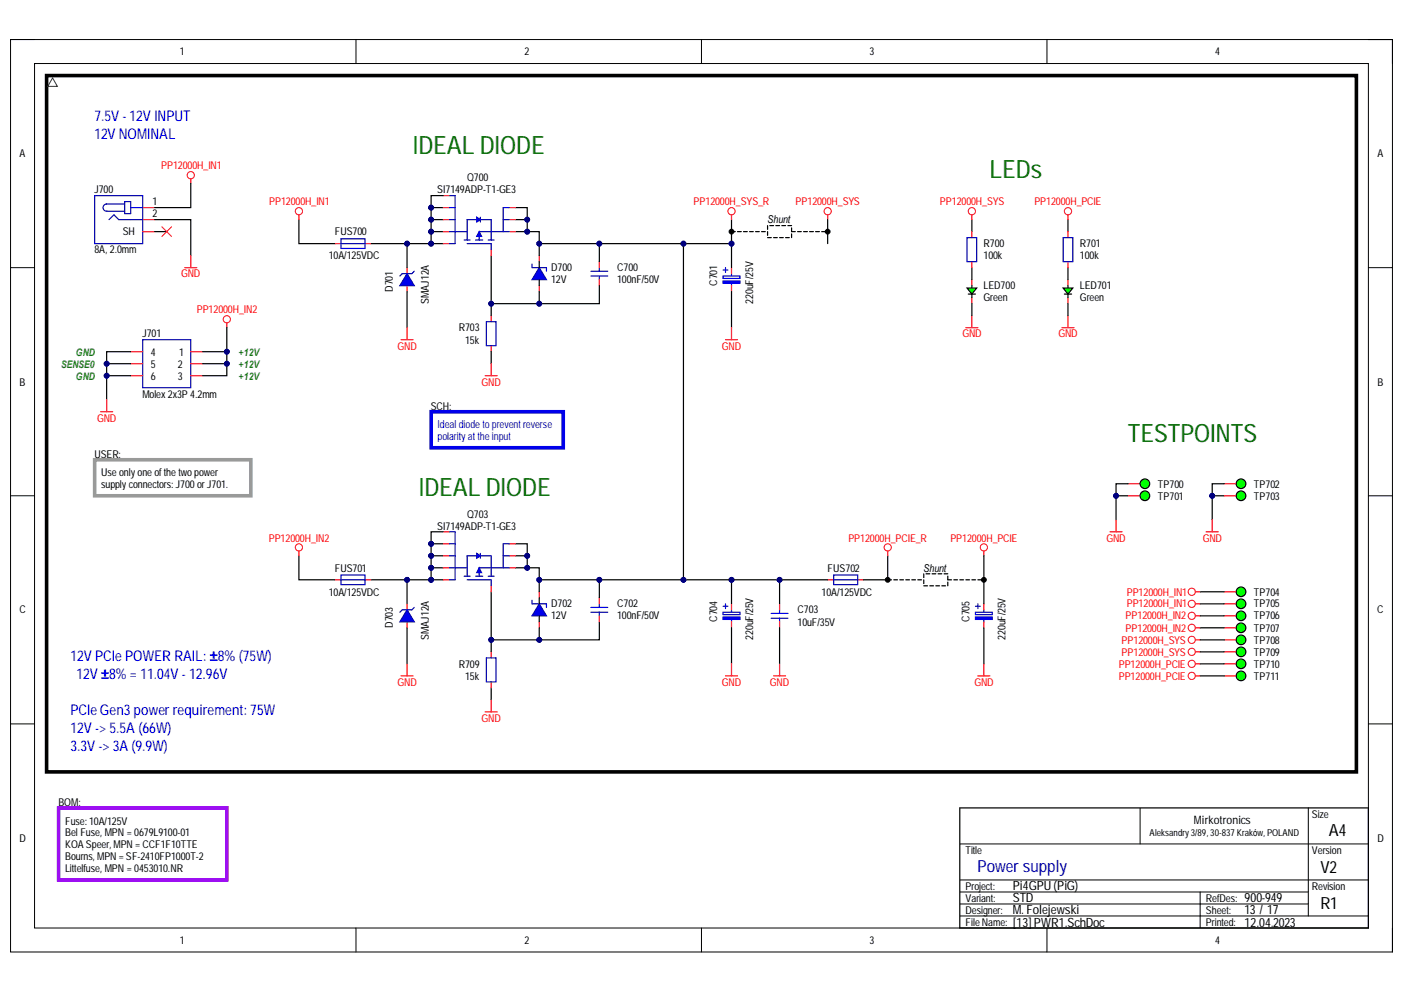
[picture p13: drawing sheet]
<svg xmlns="http://www.w3.org/2000/svg" width="297mm" height="210mm" viewBox="0 0 297 210" stroke-linecap="round" stroke-linejoin="round" font-family="sans-serif">
<defs><g id="words">
<g font-size="5.3" fill="#060">
<text x="87.3" y="32.6">IDEAL DIODE</text>
<text x="209.4" y="37.7">LEDs</text>
<text x="238.6" y="93.6">TESTPOINTS</text>
<text x="88.6" y="105">IDEAL DIODE</text>
</g>
<g font-size="3.6">
<text x="281.1" y="176.8">A4</text>
<text x="279.3" y="184.7">V2</text>
<text x="279.3" y="192.3">R1</text>
</g>
<text font-size="3.6" fill="#00c" x="206.8" y="184.4">Power supply</text>
<g font-size="3.1" fill="#00f">
<text x="20" y="25.5">7.5V - 12V INPUT</text>
<text x="20" y="29.4">12V NOMINAL</text>
<text x="14.9" y="139.8">12V PCIe POWER RAIL: ±8% (75W)</text>
<text x="16.2" y="143.7">12V ±8% = 11.04V - 12.96V</text>
<text x="14.9" y="151.3">PCIe Gen3power requirement: 75W</text>
<text x="14.9" y="155.1">12V -&gt; 5.5A (66W)</text>
<text x="14.9" y="158.9">3.3V -&gt; 3A (9.9W)</text>
</g>
<g font-size="2.7">
<text x="214.3" y="188.4">Pi4GPU(PiG)</text>
<text x="214.3" y="191">STD</text>
<text x="263.3" y="191">900-949</text>
<text x="214.3" y="196.1">[13]PWR1.SchDoc</text>
<text x="214.3" y="193.5">M. Folejewski</text>
<text x="263.3" y="196.1">12.04.2023</text>
<text x="263.3" y="193.5">13 /17</text>
</g>
<text font-size="2.5" x="252.6" y="174.3">Mirkotronics</text>
<g font-size="2.3">
<text x="38.1" y="11.7">1</text>
<text x="110.9" y="11.7">2</text>
<text x="184" y="11.7">3</text>
<text x="257.1" y="11.7">4</text>
<text x="4.1" y="33.3">A</text>
<text x="291.4" y="33.3">A</text>
<text x="20" y="40.9">J700</text>
<text x="92.5" y="40.9">SI7149ADP-T1-GE3</text>
<text x="98.8" y="38.4">Q700</text>
<text x="32.2" y="43.5">1</text>
<text x="32.2" y="46">2</text>
<text x="162.4" y="47.3">Shunt</text>
<text x="20" y="53.6">8A, 2.0mm</text>
<text x="26" y="49.8">SH</text>
<text x="70.8" y="49.8">FUS700</text>
<text x="208.1" y="52.4">R700</text>
<text x="228.5" y="52.4">R701</text>
<text x="69.6" y="54.9">10A/125VDC</text>
<text x="116.6" y="57.4">D700</text>
<text x="116.6" y="60">12V</text>
<text x="130.6" y="57.4">C700</text>
<text x="130.6" y="60">100nF/50V</text>
<text x="208.1" y="54.9">100k</text>
<text x="228.5" y="54.9">100k</text>
<text x="83.1" y="61.7" transform="rotate(-90 83.1 61.7)">D701</text>
<text x="90.7" y="64.3" transform="rotate(-90 90.7 64.3)">SMAJ12A</text>
<text x="151.7" y="60.5" transform="rotate(-90 151.7 60.5)">C701</text>
<text x="159.3" y="64.3" transform="rotate(-90 159.3 64.3)">220uF/25V</text>
<text x="208.1" y="61.2">LED700</text>
<text x="208.1" y="63.8">Green</text>
<text x="228.5" y="61.2">LED701</text>
<text x="228.5" y="63.8">Green</text>
<text x="30.1" y="71.4">J701</text>
<text x="97.1" y="70.1">R703</text>
<text x="31.9" y="77.8">5</text>
<text x="31.9" y="75.3">4</text>
<text x="37.7" y="77.8">2</text>
<text x="37.9" y="75.3">1</text>
<text x="98.4" y="72.7">15k</text>
<text x="4.1" y="81.6">B</text>
<text x="31.9" y="80.3">6</text>
<text x="37.7" y="80.3">3</text>
<text x="291.4" y="81.6">B</text>
<text x="30.1" y="84.1">Molex 2x3P 4.2mm</text>
<text x="91.1" y="86.7">SCH:</text>
<text x="20" y="96.8">USER:</text>
<text x="21.4" y="100.7">Use only one of the two power</text>
<text x="21.4" y="103.3">supply connectors: J700orJ701.</text>
<text x="245" y="103.2">TP700</text>
<text x="245" y="105.7">TP701</text>
<text x="265.3" y="103.2">TP702</text>
<text x="265.3" y="105.7">TP703</text>
<text x="92.5" y="112.1">SI7149ADP-T1-GE3</text>
<text x="98.8" y="109.5">Q703</text>
<text x="70.8" y="120.9">FUS701</text>
<text x="175.1" y="120.9">FUS702</text>
<text x="195.4" y="120.9">Shunt</text>
<text x="4.1" y="129.8">C</text>
<text x="69.6" y="126">10A/125VDC</text>
<text x="116.6" y="128.5">D702</text>
<text x="116.6" y="131.1">12V</text>
<text x="130.6" y="128.5">C702</text>
<text x="130.6" y="131.1">100nF/50V</text>
<text x="151.7" y="131.6" transform="rotate(-90 151.7 131.6)">C704</text>
<text x="168.7" y="129.8">C703</text>
<text x="173.8" y="126">10A/125VDC</text>
<text x="205.1" y="131.6" transform="rotate(-90 205.1 131.6)">C705</text>
<text x="265.3" y="128.5">TP705</text>
<text x="265.3" y="126">TP704</text>
<text x="265.3" y="131.1">TP706</text>
<text x="291.4" y="129.8">C</text>
<text x="83.1" y="132.9" transform="rotate(-90 83.1 132.9)">D703</text>
<text x="90.7" y="135.4" transform="rotate(-90 90.7 135.4)">SMAJ12A</text>
<text x="159.3" y="135.4" transform="rotate(-90 159.3 135.4)">220uF/25V</text>
<text x="168.7" y="132.4">10uF/35V</text>
<text x="212.7" y="135.4" transform="rotate(-90 212.7 135.4)">220uF/25V</text>
<text x="265.3" y="133.7">TP707</text>
<text x="265.3" y="136.2">TP708</text>
<text x="97.1" y="141.3">R709</text>
<text x="98.4" y="143.9">15k</text>
<text x="265.3" y="138.8">TP709</text>
<text x="265.3" y="141.3">TP710</text>
<text x="265.3" y="143.9">TP711</text>
<text x="12.4" y="170.5">BOM:</text>
<text x="277.6" y="173">Size</text>
<text x="4.1" y="178.1">D</text>
<text x="13.8" y="174.5">Fuse: 10A/125V</text>
<text x="13.8" y="177">Bel Fuse, MPN = 0679L9100-01</text>
<text x="13.8" y="179.5">KOA Speer, MPN = CCF1F10TTE</text>
<text x="291.4" y="178.1">D</text>
<text x="13.8" y="182.1">Bourns, MPN = SF-2410FP1000T-2</text>
<text x="13.8" y="184.6">Littelfuse, MPN = 0453010.NR</text>
<text x="204.3" y="180.6">Title</text>
<text x="277.6" y="180.6">Version</text>
<text x="204.3" y="188.2">Project:</text>
<text x="204.3" y="190.8">Variant:</text>
<text x="255.1" y="190.8">RefDes:</text>
<text x="277.6" y="188.2">Revision</text>
<text x="204.3" y="195.9">File Name:</text>
<text x="204.3" y="193.4">Designer:</text>
<text x="255.1" y="195.9">Printed:</text>
<text x="255.1" y="193.4">Sheet:</text>
<text x="38.1" y="199.7">1</text>
<text x="110.9" y="199.7">2</text>
<text x="184" y="199.7">3</text>
<text x="257.1" y="199.7">4</text>
</g>
<g font-size="2.3" fill="#f00">
<text x="34.1" y="35.9">PP12000H_IN1</text>
<text x="57" y="43.5">PP12000H_IN1</text>
<text x="146.7" y="43.5">PP12000H_SYS_R</text>
<text x="168.3" y="43.5">PP12000H_SYS</text>
<text x="198.9" y="43.5">PP12000H_SYS</text>
<text x="218.8" y="43.5">PP12000H_PCIE</text>
<text x="38.3" y="58.7">GND</text>
<text x="41.6" y="66.3">PP12000H_IN2</text>
<text x="203.6" y="71.4">GND</text>
<text x="223.9" y="71.4">GND</text>
<text x="84.1" y="74">GND</text>
<text x="152.7" y="74">GND</text>
<text x="101.9" y="81.6">GND</text>
<text x="20.6" y="89.2">GND</text>
<text x="56.9" y="114.6">PP12000H_IN2</text>
<text x="179.5" y="114.6">PP12000H_PCIE_R</text>
<text x="201.1" y="114.6">PP12000H_PCIE</text>
<text x="234.1" y="114.6">GND</text>
<text x="254.5" y="114.6">GND</text>
<text x="238.1" y="131.1">PP12000H_IN2</text>
<text x="238.4" y="126">PP12000H_IN1</text>
<text x="238.4" y="128.5">PP12000H_IN1</text>
<text x="237.3" y="136.2">PP12000H_SYS</text>
<text x="238.1" y="133.7">PP12000H_IN2</text>
<text x="236.7" y="141.3">PP12000H_PCIE</text>
<text x="236.7" y="143.9">PP12000H_PCIE</text>
<text x="237.3" y="138.8">PP12000H_SYS</text>
<text x="84.1" y="145.1">GND</text>
<text x="152.7" y="145.1">GND</text>
<text x="162.9" y="145.1">GND</text>
<text x="206.1" y="145.1">GND</text>
<text x="101.9" y="152.7">GND</text>
</g>
<g font-size="2.3" fill="#00f">
<text x="92.6" y="90.6">Ideal diode to prevent reverse</text>
<text x="92.6" y="93.1">polarity at the input</text>
</g>
<g font-size="2.2" fill="#38761d">
<text x="12.9" y="77.8">SENSE0</text>
<text x="16.1" y="75.3">GND</text>
<text x="50.5" y="75.3">+12V</text>
<text x="50.5" y="77.8">+12V</text>
<text x="16.1" y="80.3">GND</text>
<text x="50.5" y="80.3">+12V</text>
</g>
<text font-size="2" x="243.2" y="176.9">Aleksandry3/89, 30-837 Kraków, POLAND</text>
</g></defs>
<path d="M2.2 8.4h292.4v193h-292.4z" fill="none" stroke="#000" stroke-width=".21"/>
<path d="M7.3 13.4h282.2v183h-282.2z" fill-rule="evenodd" fill="#fff"/>
<g fill="none" stroke="#000" stroke-width=".21">
<path d="M2.2 8.4h5.1M7.3 13.4h282.2v183h-282.2zM75.3 8.4v5M148.4 8.4v5M221.5 8.4v5M289.5 8.4h5.1v5M2.2 56.6h5.1M289.5 56.6h5.1M2.2 104.9h5.1M289.5 104.9h5.1M2.2 153.2h5.1M289.5 153.2h5.1"/>
<path d="M75.3 196.4v5M148.4 196.4v5M221.5 196.4v5M294.6 196.4v5"/>
</g>
<path d="M9.9 16h277.1v147.3h-277.1z" fill="none" stroke="#000" stroke-width=".76"/>
<path d="M11.1 16.5l1 1.8h-2z" fill="none" stroke="#333" stroke-width=".21"/>
<path d="M20 41.4h10.2v10.1h-10.2z" fill-rule="evenodd" fill="#fff"/>
<path d="M20 41.4h10.2v10.1h-10.2zM23.1 46.5l1-1 1 1h5.1M26.4 43.2h-3.8a.76 .76 0 0 0-.8 .7 .76 .76 0 0 0 .8 .8h3.8M26.4 42.7h1.3v2.5h-1.3zM27.7 43.9h2.5M163.2 129.8h3.5M163.2 130.8h3.5M164.9 129v.8M164.9 130.8v.8" fill="none" stroke="#00c" stroke-width=".25"/>
<path d="M40.4 37.8v1M30.2 43.9h2.5M30.2 49h2.5M30.2 46.5h2.5M39.1 56.6h2.5M40.4 54.1v2.5M164.9 127.8v1.2M164.9 131.6v1.2M259 127.8h2.5" fill="none" stroke="#f00" stroke-width=".25"/>
<path d="M40.4 38.8v5.1h-7.7M32.7 46.5h7.7v7.6M32.7 49h2.6" fill="none" stroke="#000" stroke-width=".25"/>
<g fill="none" stroke="#f00" stroke-width=".21">
<path d="M34.3 48l2 2M36.3 48l-2 2"/>
<circle cx="40.4" cy="37.1" r=".76"/>
</g>
<circle cx="262.6" cy="127.8" r="1.02" fill="#0f0"/>
<g fill="none" stroke="#000" stroke-width=".25">
<path d="M253.9 127.8h5.1"/>
<circle cx="262.6" cy="127.8" r="1.02"/>
</g>
<circle cx="252.1" cy="137.9" r=".76" fill="none" stroke="#f00" stroke-width=".21"/>
<path d="M252.9 137.9h1M259 125.2h2.5" fill="none" stroke="#f00" stroke-width=".25"/>
<circle cx="262.6" cy="125.2" r="1.02" fill="#0f0"/>
<g fill="none" stroke="#000" stroke-width=".25">
<path d="M253.9 125.2h5.1"/>
<circle cx="262.6" cy="125.2" r="1.02"/>
</g>
<circle cx="252.1" cy="135.4" r=".76" fill="none" stroke="#f00" stroke-width=".21"/>
<path d="M238.7 102.4h2.5M252.9 135.4h1" fill="none" stroke="#f00" stroke-width=".25"/>
<circle cx="242.2" cy="102.4" r="1.02" fill="#0f0"/>
<circle cx="242.2" cy="102.4" r="1.02" fill="none" stroke="#000" stroke-width=".25"/>
<path d="M238.7 104.9h2.5" fill="none" stroke="#f00" stroke-width=".25"/>
<circle cx="242.2" cy="104.9" r="1.02" fill="#0f0"/>
<g fill="none" stroke="#000" stroke-width=".25">
<path d="M238.7 104.9h-2.6v5.1"/>
<circle cx="242.2" cy="104.9" r="1.02"/>
</g>
<circle cx="236.1" cy="104.9" r=".51" fill="#000080"/>
<circle cx="236.1" cy="104.9" r=".51" fill="none" stroke="#000080" stroke-width=".21"/>
<path d="M234.9 112.5h2.5M236.1 110v2.5" fill="none" stroke="#f00" stroke-width=".25"/>
<path d="M238.7 102.4h-2.6v2.5" fill="none" stroke="#000" stroke-width=".25"/>
<circle cx="236.1" cy="104.9" r=".51" fill="#000080"/>
<circle cx="236.1" cy="104.9" r=".51" fill="none" stroke="#000080" stroke-width=".21"/>
<circle cx="208.2" cy="115.8" r=".76" fill="none" stroke="#f00" stroke-width=".21"/>
<path d="M205.6 59.2v1.2M204.3 69.3h2.6M205.6 63v1.3M205.6 66.8v2.5M208.2 116.6v1" fill="none" stroke="#f00" stroke-width=".25"/>
<path d="M205.6 60.4v2.6" fill="none" stroke="#000" stroke-width=".25"/>
<path d="M204.6 61h2l-1 1.2z" fill="#0f0"/>
<path d="M205.6 46.5v2.5M205.6 56.6v2.6M204.6 61h2l-1 1.2zM204.9 62.2h1.5M205.6 64.3v2.5M225.9 60.4v2.6" fill="none" stroke="#000" stroke-width=".25"/>
<path d="M225.9 59.2v1.2M224.7 69.3h2.5M225.9 63v1.3M225.9 66.8v2.5" fill="none" stroke="#f00" stroke-width=".25"/>
<path d="M224.9 61h2.1l-1.1 1.2z" fill="#0f0"/>
<path d="M225.9 46.5v2.5M225.9 56.6v2.6M224.9 61h2.1l-1.1 1.2zM225.2 62.2h1.5M225.9 64.3v2.5" fill="none" stroke="#000" stroke-width=".25"/>
<path d="M30.2 71.9h10.2v10.1h-10.2z" fill-rule="evenodd" fill="#fff"/>
<path d="M30.2 71.9h10.2v10.1h-10.2z" fill="none" stroke="#00c" stroke-width=".25"/>
<path d="M27.7 74.4h2.5M27.7 79.5h2.5M27.7 77h2.5M40.4 74.4h2.5M40.4 79.5h2.5M40.4 77h2.5" fill="none" stroke="#f00" stroke-width=".25"/>
<path d="M27.7 74.4h-5.1v10.2" fill="none" stroke="#000" stroke-width=".25"/>
<circle cx="22.6" cy="77" r=".51" fill="#000080"/>
<circle cx="22.6" cy="77" r=".51" fill="none" stroke="#000080" stroke-width=".21"/>
<circle cx="22.6" cy="79.5" r=".51" fill="#000080"/>
<circle cx="22.6" cy="79.5" r=".51" fill="none" stroke="#000080" stroke-width=".21"/>
<path d="M22.6 77h5.1" fill="none" stroke="#000" stroke-width=".25"/>
<circle cx="22.6" cy="77" r=".51" fill="#000080"/>
<circle cx="22.6" cy="77" r=".51" fill="none" stroke="#000080" stroke-width=".21"/>
<path d="M48 68.3v1M21.3 87.1h2.5M22.6 84.6v2.5" fill="none" stroke="#f00" stroke-width=".25"/>
<circle cx="48" cy="67.6" r=".76" fill="none" stroke="#f00" stroke-width=".21"/>
<path d="M48 74.4v2.6h-5.1" fill="none" stroke="#000" stroke-width=".25"/>
<circle cx="48" cy="77" r=".51" fill="#000080"/>
<circle cx="48" cy="77" r=".51" fill="none" stroke="#000080" stroke-width=".21"/>
<circle cx="48" cy="74.4" r=".51" fill="#000080"/>
<circle cx="48" cy="74.4" r=".51" fill="none" stroke="#000080" stroke-width=".21"/>
<path d="M48 77v2.5h-5.1" fill="none" stroke="#000" stroke-width=".25"/>
<circle cx="48" cy="77" r=".51" fill="#000080"/>
<circle cx="48" cy="77" r=".51" fill="none" stroke="#000080" stroke-width=".21"/>
<path d="M48 69.3v5.1h-5.1" fill="none" stroke="#000" stroke-width=".25"/>
<circle cx="48" cy="74.4" r=".51" fill="#000080"/>
<circle cx="48" cy="74.4" r=".51" fill="none" stroke="#000080" stroke-width=".21"/>
<path d="M86.1 56.6v1.3M86.1 60.4v1.3" fill="none" stroke="#f00" stroke-width=".25"/>
<path d="M87.6 57.4l-.5 .5h-2l-.5 .5" fill="none" stroke="#00c" stroke-width=".25"/>
<path d="M86.1 57.9l1.5 2.5h-3z" fill-rule="evenodd" fill="#00c"/>
<path d="M86.1 57.9l1.5 2.5h-3zM153 57.1h1M153.5 56.6v1M154.8 57.9v.5M154.8 59.9v.5" fill="none" stroke="#00c" stroke-width=".25"/>
<path d="M154.8 56.6v1.3M154.8 60.4v1.3" fill="none" stroke="#f00" stroke-width=".25"/>
<path d="M153 59.4h3.5v.5h-3.5z" fill-rule="evenodd" fill="#00c"/>
<path d="M153 59.4h3.5v.5h-3.5z" fill="none" stroke="#00c" stroke-width=".25"/>
<path d="M153 58.4h3.5v.5h-3.5z" fill-rule="evenodd" fill="#fff"/>
<path d="M72.1 50.5h5.1v2.1h-5.1zM72.1 51.5h5.1M153 58.4h3.5v.5h-3.5z" fill="none" stroke="#00c" stroke-width=".25"/>
<path d="M70.9 51.5h1.2M77.2 51.5h1.3" fill="none" stroke="#f00" stroke-width=".25"/>
<path d="M78.5 122.7h7.6v5.1" fill="none" stroke="#000" stroke-width=".25"/>
<circle cx="86.1" cy="122.7" r=".51" fill="#000080"/>
<circle cx="86.1" cy="122.7" r=".51" fill="none" stroke="#000080" stroke-width=".21"/>
<path d="M63.2 46.5v5h7.7M86.1 61.7v7.6M154.8 61.7v7.6" fill="none" stroke="#000" stroke-width=".25"/>
<circle cx="63.2" cy="44.7" r=".76" fill="none" stroke="#f00" stroke-width=".21"/>
<path d="M63.2 45.5v1M84.9 71.9h2.5M86.1 69.3v2.6M153.5 71.9h2.5M154.8 69.3v2.6M154.8 127.8v1.2M154.8 131.6v1.2" fill="none" stroke="#f00" stroke-width=".25"/>
<path d="M153 128.3h1M153.5 127.8v1M154.8 129v.5M154.8 131.1v.5" fill="none" stroke="#00c" stroke-width=".25"/>
<path d="M153 130.6h3.5v.5h-3.5z" fill-rule="evenodd" fill="#00c"/>
<path d="M153 130.6h3.5v.5h-3.5z" fill="none" stroke="#00c" stroke-width=".25"/>
<path d="M153 129.5h3.5v.6h-3.5z" fill-rule="evenodd" fill="#fff"/>
<path d="M72.1 121.7h5.1v2h-5.1zM72.1 122.7h5.1M87.6 128.5l-.5 .5h-2l-.5 .5M153 129.5h3.5v.6h-3.5z" fill="none" stroke="#00c" stroke-width=".25"/>
<path d="M63.2 117.6v5.1h7.7M154.8 132.8v7.7" fill="none" stroke="#000" stroke-width=".25"/>
<path d="M63.2 116.6v1M70.9 122.7h1.2M77.2 122.7h1.3M86.1 127.8v1.2M86.1 131.6v1.2M153.5 143h2.5M154.8 140.5v2.5" fill="none" stroke="#f00" stroke-width=".25"/>
<circle cx="63.2" cy="115.8" r=".76" fill="none" stroke="#f00" stroke-width=".21"/>
<path d="M86.1 129l1.5 2.6h-3z" fill-rule="evenodd" fill="#00c"/>
<path d="M86.1 129l1.5 2.6h-3z" fill="none" stroke="#00c" stroke-width=".25"/>
<path d="M78.5 51.5h7.6v5.1" fill="none" stroke="#000" stroke-width=".25"/>
<circle cx="86.1" cy="51.6" r=".51" fill="#000080"/>
<circle cx="86.1" cy="51.6" r=".51" fill="none" stroke="#000080" stroke-width=".21"/>
<path d="M12.4 171h35.6v15.2h-35.6z" fill-rule="evenodd" fill="#fff"/>
<path d="M12.4 171h35.6v15.2h-35.6z" fill="none" stroke="#90f" stroke-width=".76"/>
<path d="M93.7 43.9h-2.5v7.6h2.5M86.1 132.8v7.7M164.9 132.8v7.7" fill="none" stroke="#000" stroke-width=".25"/>
<path d="M84.9 143h2.5M86.1 140.5v2.5M163.7 143h2.5M164.9 140.5v2.5" fill="none" stroke="#f00" stroke-width=".25"/>
<circle cx="91.2" cy="43.9" r=".51" fill="#000080"/>
<circle cx="91.2" cy="43.9" r=".51" fill="none" stroke="#000080" stroke-width=".21"/>
<circle cx="91.2" cy="46.5" r=".51" fill="#000080"/>
<circle cx="91.2" cy="46.5" r=".51" fill="none" stroke="#000080" stroke-width=".21"/>
<circle cx="91.2" cy="49" r=".51" fill="#000080"/>
<circle cx="91.2" cy="49" r=".51" fill="none" stroke="#000080" stroke-width=".21"/>
<circle cx="91.2" cy="51.6" r=".51" fill="#000080"/>
<circle cx="91.2" cy="51.6" r=".51" fill="none" stroke="#000080" stroke-width=".21"/>
<path d="M91.2 49h2.5" fill="none" stroke="#000" stroke-width=".25"/>
<circle cx="91.2" cy="49" r=".51" fill="#000080"/>
<circle cx="91.2" cy="49" r=".51" fill="none" stroke="#000080" stroke-width=".21"/>
<path d="M91.2 46.5h2.5" fill="none" stroke="#000" stroke-width=".25"/>
<circle cx="91.2" cy="46.5" r=".51" fill="#000080"/>
<circle cx="91.2" cy="46.5" r=".51" fill="none" stroke="#000080" stroke-width=".21"/>
<path d="M86.1 51.5h5.1" fill="none" stroke="#000" stroke-width=".25"/>
<circle cx="91.2" cy="51.6" r=".51" fill="#000080"/>
<circle cx="91.2" cy="51.6" r=".51" fill="none" stroke="#000080" stroke-width=".21"/>
<circle cx="86.1" cy="51.6" r=".51" fill="#000080"/>
<circle cx="86.1" cy="51.6" r=".51" fill="none" stroke="#000080" stroke-width=".21"/>
<path d="M109 43.9h2.5v5.1h-2.5" fill="none" stroke="#000" stroke-width=".25"/>
<circle cx="111.5" cy="46.5" r=".51" fill="#000080"/>
<circle cx="111.5" cy="46.5" r=".51" fill="none" stroke="#000080" stroke-width=".21"/>
<circle cx="111.5" cy="49" r=".51" fill="#000080"/>
<circle cx="111.5" cy="49" r=".51" fill="none" stroke="#000080" stroke-width=".21"/>
<path d="M109 46.5h2.5" fill="none" stroke="#000" stroke-width=".25"/>
<circle cx="111.5" cy="46.5" r=".51" fill="#000080"/>
<circle cx="111.5" cy="46.5" r=".51" fill="none" stroke="#000080" stroke-width=".21"/>
<path d="M103.9 66.8v1.3M103.9 73.1v1.3" fill="none" stroke="#f00" stroke-width=".25"/>
<path d="M102.9 68.1h2v5h-2z" fill="none" stroke="#00c" stroke-width=".25"/>
<path d="M103.9 54.1v12.7M103.9 74.4v2.6" fill="none" stroke="#000" stroke-width=".25"/>
<circle cx="103.9" cy="64.3" r=".51" fill="#000080"/>
<circle cx="103.9" cy="64.3" r=".51" fill="none" stroke="#000080" stroke-width=".21"/>
<path d="M125 57.4h3.6M125 58.4h3.6M126.8 56.6v.8M126.8 58.4v.8" fill="none" stroke="#00c" stroke-width=".25"/>
<path d="M114.1 54.1v1.3M126.8 55.4v1.2M126.8 59.2v1.2M114.1 60.4v1.3" fill="none" stroke="#f00" stroke-width=".25"/>
<path d="M114.1 56.6l1.5 2.6h-3z" fill-rule="evenodd" fill="#00c"/>
<path d="M112.6 55.9v.7h3v.8M114.1 56.6l1.5 2.6h-3z" fill="none" stroke="#00c" stroke-width=".25"/>
<path d="M114.1 51.5v2.6M114.1 55.4v1.2M114.1 59.2v1.2" fill="none" stroke="#000" stroke-width=".25"/>
<circle cx="114.1" cy="51.6" r=".51" fill="#000080"/>
<circle cx="114.1" cy="51.6" r=".51" fill="none" stroke="#000080" stroke-width=".21"/>
<path d="M126.8 51.5v3.9" fill="none" stroke="#000" stroke-width=".25"/>
<circle cx="126.8" cy="51.6" r=".51" fill="#000080"/>
<circle cx="126.8" cy="51.6" r=".51" fill="none" stroke="#000080" stroke-width=".21"/>
<path d="M126.8 60.4v3.9h-22.9" fill="none" stroke="#000" stroke-width=".25"/>
<circle cx="114.1" cy="64.3" r=".51" fill="#000080"/>
<circle cx="114.1" cy="64.3" r=".51" fill="none" stroke="#000080" stroke-width=".21"/>
<circle cx="103.9" cy="64.3" r=".51" fill="#000080"/>
<circle cx="103.9" cy="64.3" r=".51" fill="none" stroke="#000080" stroke-width=".21"/>
<path d="M114.1 61.7v2.6" fill="none" stroke="#000" stroke-width=".25"/>
<circle cx="114.1" cy="64.3" r=".51" fill="#000080"/>
<circle cx="114.1" cy="64.3" r=".51" fill="none" stroke="#000080" stroke-width=".21"/>
<path d="M93.7 115.1h-2.5v7.6h2.5" fill="none" stroke="#000" stroke-width=".25"/>
<circle cx="91.2" cy="115.1" r=".51" fill="#000080"/>
<circle cx="91.2" cy="115.1" r=".51" fill="none" stroke="#000080" stroke-width=".21"/>
<circle cx="91.2" cy="117.6" r=".51" fill="#000080"/>
<circle cx="91.2" cy="117.6" r=".51" fill="none" stroke="#000080" stroke-width=".21"/>
<circle cx="91.2" cy="120.1" r=".51" fill="#000080"/>
<circle cx="91.2" cy="120.1" r=".51" fill="none" stroke="#000080" stroke-width=".21"/>
<circle cx="91.2" cy="122.7" r=".51" fill="#000080"/>
<circle cx="91.2" cy="122.7" r=".51" fill="none" stroke="#000080" stroke-width=".21"/>
<path d="M91.2 120.1h2.5" fill="none" stroke="#000" stroke-width=".25"/>
<circle cx="91.2" cy="120.1" r=".51" fill="#000080"/>
<circle cx="91.2" cy="120.1" r=".51" fill="none" stroke="#000080" stroke-width=".21"/>
<path d="M91.2 117.6h2.5" fill="none" stroke="#000" stroke-width=".25"/>
<circle cx="91.2" cy="117.6" r=".51" fill="#000080"/>
<circle cx="91.2" cy="117.6" r=".51" fill="none" stroke="#000080" stroke-width=".21"/>
<path d="M86.1 122.7h5.1" fill="none" stroke="#000" stroke-width=".25"/>
<circle cx="91.2" cy="122.7" r=".51" fill="#000080"/>
<circle cx="91.2" cy="122.7" r=".51" fill="none" stroke="#000080" stroke-width=".21"/>
<circle cx="86.1" cy="122.7" r=".51" fill="#000080"/>
<circle cx="86.1" cy="122.7" r=".51" fill="none" stroke="#000080" stroke-width=".21"/>
<path d="M103.9 145.6v2.5" fill="none" stroke="#000" stroke-width=".25"/>
<path d="M103.9 137.9v1.3M114.1 125.2v1.3M114.1 131.6v1.2M102.6 150.6h2.6M103.9 144.3v1.3M103.9 148.1v2.5" fill="none" stroke="#f00" stroke-width=".25"/>
<path d="M102.9 139.2h2v5.1h-2z" fill="none" stroke="#00c" stroke-width=".25"/>
<path d="M114.1 127.8l1.5 2.5h-3z" fill-rule="evenodd" fill="#00c"/>
<path d="M112.6 127v.8h3v.7M114.1 127.8l1.5 2.5h-3z" fill="none" stroke="#00c" stroke-width=".25"/>
<path d="M103.9 125.2v10.2h22.9v-3.8M114.1 126.5v1.3M114.1 130.3v1.3" fill="none" stroke="#000" stroke-width=".25"/>
<circle cx="114.1" cy="135.4" r=".51" fill="#000080"/>
<circle cx="114.1" cy="135.4" r=".51" fill="none" stroke="#000080" stroke-width=".21"/>
<circle cx="103.9" cy="135.4" r=".51" fill="#000080"/>
<circle cx="103.9" cy="135.4" r=".51" fill="none" stroke="#000080" stroke-width=".21"/>
<path d="M114.1 132.8v2.6" fill="none" stroke="#000" stroke-width=".25"/>
<circle cx="114.1" cy="135.4" r=".51" fill="#000080"/>
<circle cx="114.1" cy="135.4" r=".51" fill="none" stroke="#000080" stroke-width=".21"/>
<path d="M103.9 135.4v2.5" fill="none" stroke="#000" stroke-width=".25"/>
<circle cx="103.9" cy="135.4" r=".51" fill="#000080"/>
<circle cx="103.9" cy="135.4" r=".51" fill="none" stroke="#000080" stroke-width=".21"/>
<path d="M109 115.1h2.5v5h-2.5" fill="none" stroke="#000" stroke-width=".25"/>
<circle cx="111.5" cy="117.6" r=".51" fill="#000080"/>
<circle cx="111.5" cy="117.6" r=".51" fill="none" stroke="#000080" stroke-width=".21"/>
<circle cx="111.5" cy="120.1" r=".51" fill="#000080"/>
<circle cx="111.5" cy="120.1" r=".51" fill="none" stroke="#000080" stroke-width=".21"/>
<path d="M109 117.6h2.5" fill="none" stroke="#000" stroke-width=".25"/>
<circle cx="111.5" cy="117.6" r=".51" fill="#000080"/>
<circle cx="111.5" cy="117.6" r=".51" fill="none" stroke="#000080" stroke-width=".21"/>
<path d="M154.8 122.7v5.1" fill="none" stroke="#000" stroke-width=".25"/>
<circle cx="154.8" cy="122.7" r=".51" fill="#000080"/>
<circle cx="154.8" cy="122.7" r=".51" fill="none" stroke="#000080" stroke-width=".21"/>
<path d="M114.1 122.7v2.5" fill="none" stroke="#000" stroke-width=".25"/>
<circle cx="114.1" cy="122.7" r=".51" fill="#000080"/>
<circle cx="114.1" cy="122.7" r=".51" fill="none" stroke="#000080" stroke-width=".21"/>
<path d="M125 128.5h3.6M125 129.5h3.6M126.8 127.8v.7M126.8 129.5v.8" fill="none" stroke="#00c" stroke-width=".25"/>
<path d="M126.8 126.5v1.3M126.8 130.3v1.3" fill="none" stroke="#f00" stroke-width=".25"/>
<path d="M126.8 122.7v3.8" fill="none" stroke="#000" stroke-width=".25"/>
<circle cx="126.8" cy="122.7" r=".51" fill="#000080"/>
<circle cx="126.8" cy="122.7" r=".51" fill="none" stroke="#000080" stroke-width=".21"/>
<path d="M111.5 120.1h2.6v2.6h50.8v5.1" fill="none" stroke="#000" stroke-width=".25"/>
<circle cx="111.5" cy="120.1" r=".51" fill="#000080"/>
<circle cx="111.5" cy="120.1" r=".51" fill="none" stroke="#000080" stroke-width=".21"/>
<circle cx="114.1" cy="122.7" r=".51" fill="#000080"/>
<circle cx="114.1" cy="122.7" r=".51" fill="none" stroke="#000080" stroke-width=".21"/>
<circle cx="126.8" cy="122.7" r=".51" fill="#000080"/>
<circle cx="126.8" cy="122.7" r=".51" fill="none" stroke="#000080" stroke-width=".21"/>
<circle cx="144.6" cy="122.7" r=".51" fill="#000080"/>
<circle cx="144.6" cy="122.7" r=".51" fill="none" stroke="#000080" stroke-width=".21"/>
<circle cx="154.8" cy="122.7" r=".51" fill="#000080"/>
<circle cx="154.8" cy="122.7" r=".51" fill="none" stroke="#000080" stroke-width=".21"/>
<circle cx="164.9" cy="122.7" r=".51" fill="#000080"/>
<circle cx="164.9" cy="122.7" r=".51" fill="none" stroke="#000080" stroke-width=".21"/>
<g fill="none" stroke="#f00" stroke-width=".21">
<circle cx="175.1" cy="44.7" r=".76"/>
<circle cx="252.1" cy="130.3" r=".76"/>
<circle cx="252.1" cy="125.2" r=".76"/>
</g>
<path d="M175.1 45.5v1M252.9 125.2h1M252.9 130.3h1M259 130.3h2.5" fill="none" stroke="#f00" stroke-width=".25"/>
<circle cx="262.6" cy="130.3" r="1.02" fill="#0f0"/>
<circle cx="262.6" cy="130.3" r="1.02" fill="none" stroke="#000" stroke-width=".25"/>
<path d="M259 132.8h2.5" fill="none" stroke="#f00" stroke-width=".25"/>
<circle cx="262.6" cy="132.8" r="1.02" fill="#0f0"/>
<circle cx="262.6" cy="132.8" r="1.02" fill="none" stroke="#000" stroke-width=".25"/>
<path d="M259 135.4h2.5" fill="none" stroke="#f00" stroke-width=".25"/>
<circle cx="262.6" cy="135.4" r="1.02" fill="#0f0"/>
<circle cx="262.6" cy="135.4" r="1.02" fill="none" stroke="#000" stroke-width=".25"/>
<path d="M259 137.9h2.5" fill="none" stroke="#f00" stroke-width=".25"/>
<circle cx="262.6" cy="137.9" r="1.02" fill="#0f0"/>
<g fill="none" stroke="#000" stroke-width=".25">
<path d="M253.9 132.8h5.1M253.9 130.3h5.1M253.9 137.9h5.1M253.9 135.4h5.1"/>
<circle cx="262.6" cy="137.9" r="1.02"/>
</g>
<g fill="none" stroke="#f00" stroke-width=".21">
<circle cx="252.1" cy="127.8" r=".76"/>
<circle cx="252.1" cy="132.8" r=".76"/>
</g>
<path d="M208.2 127.8v1.2M208.2 131.6v1.2M252.9 127.8h1M252.9 132.8h1" fill="none" stroke="#f00" stroke-width=".25"/>
<path d="M206.4 128.3h1M206.9 127.8v1M208.2 129v.5M208.2 131.1v.5" fill="none" stroke="#00c" stroke-width=".25"/>
<path d="M206.4 130.6h3.5v.5h-3.5z" fill-rule="evenodd" fill="#00c"/>
<path d="M206.4 130.6h3.5v.5h-3.5z" fill="none" stroke="#00c" stroke-width=".25"/>
<path d="M206.4 129.5h3.5v.6h-3.5z" fill-rule="evenodd" fill="#fff"/>
<path d="M176.4 121.7h5.1v2h-5.1zM176.4 122.7h5.1M206.4 129.5h3.5v.6h-3.5z" fill="none" stroke="#00c" stroke-width=".25"/>
<path d="M187.8 117.6v5.1h-5.1M208.2 132.8v7.7" fill="none" stroke="#000" stroke-width=".25"/>
<path d="M175.1 122.7h1.3M181.5 122.7h1.2M206.9 143h2.5M208.2 140.5v2.5M259 140.5h2.5" fill="none" stroke="#f00" stroke-width=".25"/>
<circle cx="262.6" cy="140.5" r="1.02" fill="#0f0"/>
<circle cx="262.6" cy="140.5" r="1.02" fill="none" stroke="#000" stroke-width=".25"/>
<path d="M259 143h2.5" fill="none" stroke="#f00" stroke-width=".25"/>
<circle cx="262.6" cy="143" r="1.02" fill="#0f0"/>
<g fill="none" stroke="#000" stroke-width=".25">
<path d="M208.2 117.6v10.2M187.8 122.7h.8M189.1 122.7h.8M190.4 122.7h.8M191.6 122.7h.8M192.9 122.7h.8M194.2 122.7h.8M195.4 121.4v.8M195.4 122.7v.8M195.4 124h.8M195.9 121.4h.8M196.7 124h.8"/>
<path d="M197.2 121.4h.8M198 124h.8M198.5 121.4h.8M199.3 124h.7M199.7 121.4h.8M200.5 121.9v.8h.8M200.5 123.2v.8M201.8 122.7h.8M203.1 122.7h.8M204.3 122.7h.8M205.6 122.7h.8M206.9 122.7h.8"/>
<path d="M253.9 143h5.1M253.9 140.5h5.1"/>
<circle cx="262.6" cy="143" r="1.02"/>
</g>
<g fill="none" stroke="#f00" stroke-width=".21">
<circle cx="187.8" cy="115.8" r=".76"/>
<circle cx="252.1" cy="143" r=".76"/>
<circle cx="252.1" cy="140.5" r=".76"/>
</g>
<path d="M187.8 116.6v1M259 102.4h2.5M252.9 140.5h1M252.9 143h1" fill="none" stroke="#f00" stroke-width=".25"/>
<g fill="#000">
<circle cx="187.8" cy="122.7" r=".51"/>
<circle cx="208.2" cy="122.7" r=".51"/>
</g>
<g fill="none" stroke="#000" stroke-width=".21">
<circle cx="187.8" cy="122.7" r=".51"/>
<circle cx="208.2" cy="122.7" r=".51"/>
</g>
<circle cx="262.6" cy="102.4" r="1.02" fill="#0f0"/>
<g fill="none" stroke="#000" stroke-width=".25">
<path d="M259 104.9h-2.5v5.1"/>
<circle cx="262.6" cy="102.4" r="1.02"/>
</g>
<circle cx="256.5" cy="104.9" r=".51" fill="#000080"/>
<circle cx="256.5" cy="104.9" r=".51" fill="none" stroke="#000080" stroke-width=".21"/>
<path d="M255.2 112.5h2.5M256.5 110v2.5" fill="none" stroke="#f00" stroke-width=".25"/>
<path d="M259 102.4h-2.5v2.5" fill="none" stroke="#000" stroke-width=".25"/>
<circle cx="256.5" cy="104.9" r=".51" fill="#000080"/>
<circle cx="256.5" cy="104.9" r=".51" fill="none" stroke="#000080" stroke-width=".21"/>
<path d="M259 104.9h2.5" fill="none" stroke="#f00" stroke-width=".25"/>
<circle cx="262.6" cy="104.9" r="1.02" fill="#0f0"/>
<g fill="none" stroke="#000" stroke-width=".25">
<path d="M144.6 51.5h10.2v5.1"/>
<circle cx="262.6" cy="104.9" r="1.02"/>
</g>
<circle cx="144.6" cy="51.6" r=".51" fill="#000080"/>
<circle cx="144.6" cy="51.6" r=".51" fill="none" stroke="#000080" stroke-width=".21"/>
<circle cx="154.8" cy="51.6" r=".51" fill="#000080"/>
<circle cx="154.8" cy="51.6" r=".51" fill="none" stroke="#000080" stroke-width=".21"/>
<g fill="none" stroke="#f00" stroke-width=".21">
<circle cx="205.6" cy="44.7" r=".76"/>
<circle cx="225.9" cy="44.7" r=".76"/>
</g>
<path d="M205.6 45.5v1M225.9 45.5v1" fill="none" stroke="#f00" stroke-width=".25"/>
<path d="M154.8 46.5v5" fill="none" stroke="#000" stroke-width=".25"/>
<circle cx="154.8" cy="51.6" r=".51" fill="#000080"/>
<circle cx="154.8" cy="51.6" r=".51" fill="none" stroke="#000080" stroke-width=".21"/>
<g fill="none" stroke="#000" stroke-width=".25">
<path d="M154.8 49h.8M156 49h.8M157.3 49h.8M158.6 49h.8M159.8 49h.8M161.1 49h.8M162.4 47.7v.8M162.4 49v.8M162.4 50.3h.8M162.9 47.7h.8M163.7 50.3h.8M164.1 47.7h.8"/>
<path d="M164.9 50.3h.8M165.4 47.7h.8M166.2 50.3h.8M166.7 47.7h.8M167.5 48.2v.8h.8M167.5 49.5v.8M168.7 49h.8M170 49h.8M171.3 49h.8M172.6 49h.8M173.8 49h.8M175.1 46.5v5"/>
</g>
<g fill="#000">
<circle cx="154.8" cy="49" r=".51"/>
<circle cx="175.1" cy="49" r=".51"/>
</g>
<g fill="none" stroke="#000" stroke-width=".21">
<circle cx="154.8" cy="49" r=".51"/>
<circle cx="175.1" cy="49" r=".51"/>
</g>
<circle cx="154.8" cy="44.7" r=".76" fill="none" stroke="#f00" stroke-width=".21"/>
<path d="M154.8 45.5v1" fill="none" stroke="#f00" stroke-width=".25"/>
<path d="M91.2 87.1h28v7.6h-28z" fill-rule="evenodd" fill="#fff"/>
<path d="M91.2 87.1h28v7.6h-28z" fill="none" stroke="#00f" stroke-width=".76"/>
<path d="M101.4 49l.5 1h-1z" fill="#00c"/>
<path d="M101.4 49l.5 1h-1z" fill="none" stroke="#00c" stroke-width=".25"/>
<path d="M100.9 46l.7 .5-.7 .5z" fill="#00c"/>
<g fill="none" stroke="#00c" stroke-width=".25">
<path d="M95 46.5h1.3M95 41.4h1.3v10.1h-1.3M95 49h3.8M95 43.9h1.3M98.2 50.8h1.3M98.8 50.8v-4.3h5.1v4.3M98.8 51.5h5.1v1.3M100.6 50.8h1.5M100.9 46l.7 .5-.7 .5zM101.6 46v1M103.3 50.8h1.3M106.5 46.5h1.2"/>
<path d="M107.7 49h-6.3v1.8M107.7 43.9h-1.2v5.1"/>
</g>
<path d="M93.7 49h1.3M93.7 51.5h1.3M93.7 46.5h1.3M93.7 43.9h1.3M93.7 41.4h1.3M103.9 52.8v1.3M107.7 49h1.3M107.7 46.5h1.3M107.7 43.9h1.3" fill="none" stroke="#f00" stroke-width=".25"/>
<path d="M93.7 41.4h-2.5v2.5" fill="none" stroke="#000" stroke-width=".25"/>
<circle cx="91.2" cy="43.9" r=".51" fill="#000080"/>
<circle cx="91.2" cy="43.9" r=".51" fill="none" stroke="#000080" stroke-width=".21"/>
<path d="M101.4 120.1l.5 1.1h-1z" fill="#00c"/>
<path d="M101.4 120.1l.5 1.1h-1z" fill="none" stroke="#00c" stroke-width=".25"/>
<path d="M100.9 117.1l.7 .5-.7 .5z" fill="#00c"/>
<g fill="none" stroke="#00c" stroke-width=".25">
<path d="M95 117.6h1.3M95 112.5h1.3v10.2h-1.3M95 115.1h1.3M100.9 117.1l.7 .5-.7 .5zM101.6 117.1v1M106.5 117.6h1.2M107.7 115.1h-1.2v5M95 120.1h3.8M98.2 121.9h1.3M98.8 121.9v-4.3h5.1v4.3M98.8 122.7h5.1v1.3M100.6 121.9h1.5"/>
<path d="M103.3 121.9h1.3M107.7 120.1h-6.3v1.8"/>
</g>
<path d="M93.7 117.6h1.3M93.7 115.1h1.3M93.7 112.5h1.3M107.7 117.6h1.3M107.7 115.1h1.3M93.7 120.1h1.3M93.7 122.7h1.3M103.9 124v1.2M107.7 120.1h1.3" fill="none" stroke="#f00" stroke-width=".25"/>
<path d="M93.7 112.5h-2.5v2.6" fill="none" stroke="#000" stroke-width=".25"/>
<circle cx="91.2" cy="115.1" r=".51" fill="#000080"/>
<circle cx="91.2" cy="115.1" r=".51" fill="none" stroke="#000080" stroke-width=".21"/>
<path d="M205.6 49v1.3M205.6 55.4v1.2M225.9 49v1.3M225.9 55.4v1.2" fill="none" stroke="#f00" stroke-width=".25"/>
<path d="M204.6 50.3h2v5.1h-2zM224.9 50.3h2.1v5.1h-2.1z" fill="none" stroke="#00c" stroke-width=".25"/>
<path d="M164.9 122.7h10.2" fill="none" stroke="#000" stroke-width=".25"/>
<circle cx="164.9" cy="122.7" r=".51" fill="#000080"/>
<circle cx="164.9" cy="122.7" r=".51" fill="none" stroke="#000080" stroke-width=".21"/>
<path d="M111.5 49h2.6v2.5h30.5v71.2M203.1 171h86.4v25.4h-86.4z" fill="none" stroke="#000" stroke-width=".25"/>
<path d="M203.1 178.6h86.4M241.2 171v7.6M276.8 171v22.8M203.1 188.7h73.7M203.1 191.3h73.7M203.1 186.2h86.4M203.1 193.8h86.4M253.9 188.7v7.7" fill="none" stroke="#000" stroke-width=".21"/>
<path d="M102.6 79.5h2.6M103.9 77v2.5" fill="none" stroke="#f00" stroke-width=".25"/>
<circle cx="144.6" cy="122.7" r=".51" fill="#000080"/>
<circle cx="144.6" cy="122.7" r=".51" fill="none" stroke="#000080" stroke-width=".21"/>
<circle cx="144.6" cy="51.6" r=".51" fill="#000080"/>
<circle cx="144.6" cy="51.6" r=".51" fill="none" stroke="#000080" stroke-width=".21"/>
<circle cx="126.8" cy="51.6" r=".51" fill="#000080"/>
<circle cx="126.8" cy="51.6" r=".51" fill="none" stroke="#000080" stroke-width=".21"/>
<circle cx="114.1" cy="51.6" r=".51" fill="#000080"/>
<circle cx="114.1" cy="51.6" r=".51" fill="none" stroke="#000080" stroke-width=".21"/>
<circle cx="111.5" cy="49" r=".51" fill="#000080"/>
<circle cx="111.5" cy="49" r=".51" fill="none" stroke="#000080" stroke-width=".21"/>
<path d="M20 97.3h33.1v7.6h-33.1z" fill-rule="evenodd" fill="#fff"/>
<path d="M20 97.3h33.1v7.6h-33.1z" fill="none" stroke="#999" stroke-width=".76"/>
<path d="M22.6 79.5h5.1" fill="none" stroke="#000" stroke-width=".25"/>
<circle cx="22.6" cy="79.5" r=".51" fill="#000080"/>
<circle cx="22.6" cy="79.5" r=".51" fill="none" stroke="#000080" stroke-width=".21"/>
<use href="#words"/>
</svg>
